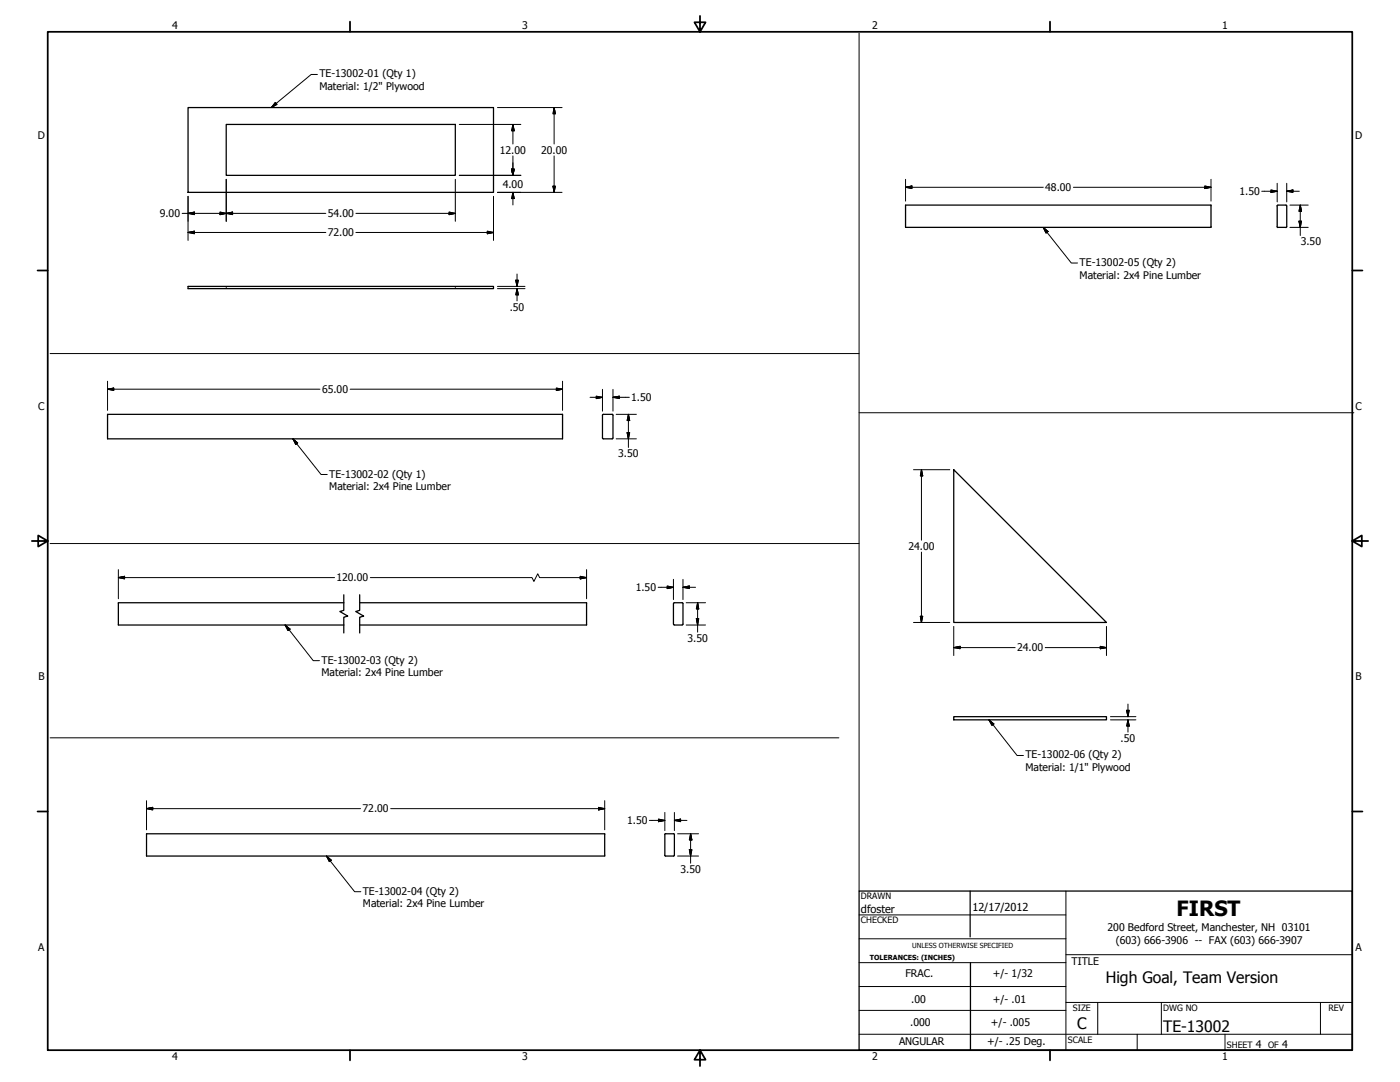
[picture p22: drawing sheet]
<svg xmlns="http://www.w3.org/2000/svg" width="559mm" height="432mm" viewBox="0 0 559 432" stroke-linecap="round" stroke-linejoin="round" font-family="sans-serif">
<defs><g id="words">
<text font-size="8.4" x="469.6" y="365.4">FIRST</text>
<g font-size="6.3">
<text x="441.3" y="392.4">High Goal, Team Version</text>
<text x="429.9" y="410.6">C</text>
<text x="464.3" y="411.9">TE-13002</text>
</g>
<g font-size="4.4">
<text x="343.7" y="364.3">dfoster</text>
<text x="388.1" y="363.7">12/17/2012</text>
</g>
<g font-size="4.2">
<text x="68.7" y="11.7">4</text>
<text x="208.4" y="11.7">3</text>
<text x="348.1" y="11.7">2</text>
<text x="487.8" y="11.7">1</text>
<text x="127.5" y="30.9">TE-13002-01 (Qty 1)</text>
<text x="127.5" y="35.9">Material: 1/2&quot; Plywood</text>
<text x="15.1" y="55.5">D</text>
<text x="540.9" y="55.5">D</text>
<text x="199.5" y="61.3">12.00</text>
<text x="216" y="61.3">20.00</text>
<text x="200.7" y="74.9">4.00</text>
<text x="417.2" y="76.3">48.00</text>
<text x="494.7" y="77.9">1.50</text>
<text x="63.8" y="86.7">9.00</text>
<text x="130.8" y="86.7">54.00</text>
<text x="130.8" y="94.3">72.00</text>
<text x="519.2" y="97.9">3.50</text>
<text x="430.9" y="106.2">TE-13002-05 (Qty 2)</text>
<text x="430.9" y="111.2">Material: 2x4 Pine Lumber</text>
<text x="203.5" y="124">.50</text>
<text x="128.5" y="156.8">65.00</text>
<text x="252" y="160.1">1.50</text>
<text x="15.2" y="163.4">C</text>
<text x="541" y="163.4">C</text>
<text x="246.8" y="182.4">3.50</text>
<text x="131.4" y="190.6">TE-13002-02 (Qty 1)</text>
<text x="131.4" y="195.6">Material: 2x4 Pine Lumber</text>
<text x="362.6" y="219.5">24.00</text>
<text x="134.3" y="232">120.00</text>
<text x="253.7" y="235.9">1.50</text>
<text x="274.4" y="256.2">3.50</text>
<text x="406" y="260">24.00</text>
<text x="128.3" y="264.8">TE-13002-03 (Qty 2)</text>
<text x="128.3" y="269.8">Material: 2x4 Pine Lumber</text>
<text x="15.3" y="271.4">B</text>
<text x="541.1" y="271.4">B</text>
<text x="447.3" y="296">.50</text>
<text x="409.3" y="302.6">TE-13002-06 (Qty 2)</text>
<text x="409.3" y="307.7">Material: 1/1&quot; Plywood</text>
<text x="144.7" y="324.2">72.00</text>
<text x="250.3" y="328.9">1.50</text>
<text x="271.6" y="348.4">3.50</text>
<text x="144.8" y="357">TE-13002-04 (Qty 2)</text>
<text x="144.8" y="362">Material: 2x4 Pine Lumber</text>
<text x="442.1" y="371.5">200 Bedford Street, Manchester, NH 03101</text>
<text x="445.3" y="376.6">(603) 666-3906 -- FAX (603) 666-3907</text>
<text x="15.2" y="379.3">A</text>
<text x="541" y="379.3">A</text>
<text x="396.3" y="389.9">+/- 1/32</text>
<text x="427.7" y="385">TITLE</text>
<text x="361.4" y="390.1">FRAC.</text>
<text x="363.7" y="400.2">.00</text>
<text x="396.2" y="400.3">+/- .01</text>
<text x="363.3" y="409.4">.000</text>
<text x="395.5" y="409.6">+/- .005</text>
<text x="358.8" y="417.2">ANGULAR</text>
<text x="394.1" y="416.9">+/- .25 Deg.</text>
<text x="501.3" y="418.3">4</text>
<text x="511.8" y="418.3">4</text>
<text x="68.7" y="423.2">4</text>
<text x="208.4" y="423.2">3</text>
<text x="348.1" y="423.2">2</text>
<text x="487.8" y="423.2">1</text>
</g>
<g font-size="3.5">
<text x="343.7" y="358.9">DRAWN</text>
<text x="343.7" y="368.5">CHECKED</text>
<text x="428.2" y="403.4">SIZE</text>
<text x="464.3" y="403.4">DWG NO</text>
<text x="530.3" y="403.4">REV</text>
<text x="426.2" y="416.1">SCALE</text>
<text x="489.7" y="418.3">SHEET</text>
<text x="506.2" y="418.3">OF</text>
</g>
<g font-size="2.8">
<text x="347.2" y="383">TOLERANCES: (INCHES)</text>
<text x="364.1" y="378.3">UNLESS OTHERWISE SPECIFIED</text>
</g>
</g></defs>
<!-- layer: Visible Narrow (ANSI) -->
<g fill="none" stroke="#000" stroke-width=".51">
<path d="M75.1 42.9h121.9v33.9h-121.9zM90.3 49.7h91.4v20.3h-91.4zM361.4 81.9h122v8.8h-122zM509.7 90.5l.4 .3M509.8 82.2v8.2M510.1 90.7h3.2M513.2 81.9l.4 .3M513.3 81.9h-3.2l-.4 .3M513.6 82.2v8.2M513.6 90.5l-.4 .3M75.1 114.3h121.9v.9h-121.9zM42.9 165.4h181.6v9.7h-181.6z"/>
<path d="M240.5 165.7v9.1M240.5 174.8l.3 .3M240.8 165.4l-.3 .3M240.9 175.1h3.4M240.9 165.4h3.4M244.3 165.4l.4 .3M244.7 165.7v9.1M244.7 174.8l-.4 .3M380.7 187.5l60.9 60.9h-60.9zM137.2 240.5h-90v8.9h90M143.6 240.5h90.5v8.9h-90.5M268.8 240.9l.1 8.2 .2 .3"/>
<path d="M268.9 240.8l.2-.3h3.2l.3 .3M269.1 249.4h3.2M272.6 240.9v8.2l-.3 .3M380.7 286h60.9v1.3h-60.9zM58.5 332.7h182.9v8.9h-182.9zM265.4 333.1l-.1 8.2 .4 .3M265.7 332.7l-.4 .3M265.7 332.7h3.2M268.8 332.7l.4 .3M269.2 333.1l-.1 8.4-3.4 .1"/>
</g>
<!-- layer: Border (ANSI) -->
<path d="M90.3 114.3v.3M90.3 114.9v.3M181.7 114.3v.3M181.7 114.9v.3" fill="none" stroke="#000" stroke-width=".4"/>
<!-- layer: Title (ANSI) -->
<path d="M137.2 237.4v6.2l-1.6 .4 3.2 1.9-1.6 .4v6.3M143.6 237.4v6.2l-1.6 .4 3.2 1.9-1.6 .4v6.3" fill="none" stroke="#000" stroke-width=".51"/>
<!-- layer: Symbol (ANSI) -->
<g fill="none" stroke="#000" stroke-width=".7">
<path d="M19 12.7h520.8v406.4h-520.8zM139.7 8.6v4.1M279.4 6.3v6.4l-2.2-3.8h4.4l-2.2 3.8M419.1 8.6v4.1M15 107.9h4M539.8 107.9h4M12.7 215.9h6.3l-3.8-2.2v4.4l3.8-2.2M539.8 215.9l3.8 2.2v-4.4l-3.8 2.2h6.3M15 323.8h4M539.8 323.8h4M139.7 419.1v4.1M279.4 419.1l2.2 3.8h-4.4l2.2-3.8v6.3"/>
<path d="M419.1 419.1v4.1"/>
</g>
<!-- layer: Visible (ANSI) -->
<path d="M342.9 355.6h196.9v63.5h-196.9zM387.2 355.6v18.3M387.3 384.2v34.9" fill="none" stroke="#000" stroke-width=".51"/>
<g fill="none" stroke="#000" stroke-width=".4">
<path d="M425.4 355.6v63.5M342.9 365.1h82.5M342.9 374.6h82.5M342.9 384.2h82.5M342.9 393.7h82.5M425.4 381h114.4M342.9 412.7h196.9M342.9 403.2h82.5M425.4 400h114.4M438.1 400v12.7M453.9 412.7v6.4M463.5 400v12.7"/>
<path d="M488.9 412.7v6.4M527 400v12.7"/>
</g>
<!-- layer: Detail Boundary (ANSI) -->
<path d="M342.9 13.2v342.4M20 141.1h322.9M342.9 164.7h197.5M20 216.9h322.9M20 294.4h314.8" fill="none" stroke="#000" stroke-width=".4"/>
<!-- layer: Dimension (ANSI) -->
<g fill="none" stroke="#000" stroke-width=".4">
<path d="M126.7 29.7h-2.5l-15.9 13.2M109.9 40.9l.7 .8-2.3 1.2zM183.3 49.7h24.6M198.6 42.9h25.7M204.7 49.7l.5 2.5h-1zM204.7 49.7v7.8M221.2 42.9l.5 2.5h-1zM221.2 42.9v14.6M75.1 78.4v17.5M90.3 71.6v16.7M181.7 71.6v16.7M183.3 70h24.6"/>
<path d="M197 78.4v17.5M198.6 76.8h25.7M204.2 67.5h1l-.5 2.5zM204.7 76.8l.5 2.4h-1zM204.7 62.2v7.8M204.7 76.8v5M220.7 74.3h1l-.5 2.5zM221.2 62.2v14.6M361.4 74.7l2.6-.5v1zM361.4 74.7h55M361.4 71.6v8.7M428.4 74.7h55"/>
<path d="M480.9 74.2l2.5 .5-2.5 .5zM483.4 71.6v8.7M503.6 76.3h6.2M507.3 75.8l2.5 .5-2.5 .5zM509.8 73.2v7.4M513.6 76.3l2.5-.5v1zM513.6 76.3h5M513.6 73.2v7.4M72.7 85.2h57.3M75.1 85.2l2.5-.6v1.1zM75.1 92.8l2.5-.5v1zM75.1 92.8h54.9"/>
<path d="M87.8 84.6l2.5 .6-2.5 .5zM90.3 85.2l2.5-.6v1.1zM142 85.2h39.7M142 92.8h55M179.3 84.6l2.4 .6-2.4 .5zM194.5 92.3l2.5 .5-2.5 .5zM416.4 90.7l1.9 1.7-.8 .6zM416.4 90.7l11.2 14.3h2.5M514.9 81.9h7.3M514.9 90.7h7.3M518.5 88.3h1l-.5 2.4zM519 81.9l.5 2.4h-1z"/>
<path d="M519 81.9v12.1M198.6 115.2h10.9M198.6 114.3h10.9M205.9 111.8h1l-.5 2.5zM206.4 115.2l.5 2.5h-1zM206.4 109.3v5M206.4 115.2v4.9M42.9 155.3l2.5-.4v.9zM42.9 155.3h84.8M42.9 152.1v11.7M139.8 155.3h84.7M222.1 154.9l2.4 .4-2.4 .5z"/>
<path d="M224.5 152.1v11.7M235.5 158.6h5M238 158.1l2.5 .5-2.5 .5zM240.5 155.4v8.7M244.7 158.6l2.5-.5v1zM244.7 158.6h6.5M244.7 155.4v8.7M116.9 175.1l1.9 1.7-.8 .6zM116.9 175.1l11.2 14.3h2.5M245.9 175.1h8.1M245.9 165.4h8.1M250.3 172.7h1l-.5 2.4z"/>
<path d="M250.8 165.4l.5 2.4h-1zM250.8 165.4v13.2M364.6 187.5h14.5M367.8 187.5l.5 2.4h-1zM367.8 187.5v28.1M47.2 230.5l2.5-.5v1zM47.2 230.5h86.3M47.2 227.3v11.7M147.8 230.5h64.5l.8 1.5 1.5-3 .8 1.5h18.7M231.6 230l2.5 .5-2.5 .5zM234.1 227.3v11.7M262.7 234.4h6.1"/>
<path d="M266.3 233.9l2.5 .5-2.5 .5zM268.8 231.2v8.1M272.6 234.4l2.5-.5v1zM272.6 234.4h5M272.6 231.2v8.1M367.8 220.3v28.1M113.8 249.4l2 1.7-.9 .6zM113.8 249.4l11.2 14.3h2.5M273.9 249.4h7.7M273.9 240.5h7.7M277.9 246.9h1l-.5 2.5zM278.4 240.5l.5 2.5h-1z"/>
<path d="M278.4 240.5v11.8M364.6 248.4h14.5M367.3 245.9h1l-.5 2.5zM380.7 258.4l2.5-.5v1zM380.7 258.4h24.5M380.7 250v11.6M417.2 258.4h24.4M439.2 257.9l2.4 .5-2.4 .5zM441.6 250v11.6M394.7 287.3l2 1.6-.8 .6zM394.7 287.3l11.3 14.2h2.5M443.2 286h10.2"/>
<path d="M443.2 287.3h10.2M449.7 283.5h1l-.5 2.5zM450.2 287.3l.5 2.5h-1zM450.2 281v5M450.2 287.3v4.9M58.5 319.5v11.7M241.4 319.5v11.7M58.5 322.7l2.5-.5v1zM58.5 322.7h85.4M156 322.7h85.4M238.9 322.2l2.5 .5-2.5 .5zM259.2 327.4h6.2"/>
<path d="M262.8 326.9l2.6 .5-2.6 .5zM265.4 324.2v7.3M269.2 327.4l2.5-.5v1zM269.2 327.4h5M269.2 324.2v7.3M270.4 332.7h8.4M275.1 339.1h1.1l-.5 2.5zM275.7 332.7l.5 2.5h-1.1zM275.7 332.7v11.8M130.3 341.6l1.9 1.7-.8 .6zM130.3 341.6l11.2 14.3h2.5M270.4 341.6h8.4"/>
</g>
<g fill="#000" stroke="#000" stroke-width=".4">
<path d="M109.9 40.9l-1.6 2zM109.9 40.9l.7 .8-2.3 1.2zM204.7 49.7l.5 2.5zM204.7 49.7l.5 2.5h-1zM221.2 42.9l.5 2.5zM221.2 42.9l.5 2.5h-1zM204.2 67.5l.5 2.5zM204.2 67.5h1l-.5 2.5zM204.7 76.8l.5 2.4zM204.7 76.8l.5 2.4h-1zM220.7 74.3l.5 2.5zM220.7 74.3h1l-.5 2.5z"/>
<path d="M361.4 74.7l2.6-.5zM361.4 74.7l2.6-.5v1zM480.9 75.2l2.5-.5zM480.9 74.2l2.5 .5-2.5 .5zM507.3 76.8l2.5-.5zM507.3 75.8l2.5 .5-2.5 .5zM513.6 76.3l2.5-.5zM513.6 76.3l2.5-.5v1zM75.1 85.2l2.5-.6zM75.1 85.2l2.5-.6v1.1zM75.1 92.8l2.5-.5zM75.1 92.8l2.5-.5v1z"/>
<path d="M87.8 85.7l2.5-.5zM87.8 84.6l2.5 .6-2.5 .5zM90.3 85.2l2.5-.6zM90.3 85.2l2.5-.6v1.1zM179.3 85.7l2.4-.5zM179.3 84.6l2.4 .6-2.4 .5zM194.5 93.3l2.5-.5zM194.5 92.3l2.5 .5-2.5 .5zM416.4 90.7l1.9 1.7zM416.4 90.7l1.9 1.7-.8 .6zM518.5 88.3l.5 2.4zM518.5 88.3h1l-.5 2.4z"/>
<path d="M519 81.9l.5 2.4zM519 81.9l.5 2.4h-1zM205.9 111.8l.5 2.5zM205.9 111.8h1l-.5 2.5zM206.4 115.2l.5 2.5zM206.4 115.2l.5 2.5h-1zM42.9 155.3l2.5-.4zM42.9 155.3l2.5-.4v.9zM222.1 155.8l2.4-.5zM222.1 154.9l2.4 .4-2.4 .5zM238 159.1l2.5-.5zM238 158.1l2.5 .5-2.5 .5z"/>
<path d="M244.7 158.6l2.5-.5zM244.7 158.6l2.5-.5v1zM116.9 175.1l1.9 1.7zM116.9 175.1l1.9 1.7-.8 .6zM250.3 172.7l.5 2.4zM250.3 172.7h1l-.5 2.4zM250.8 165.4l.5 2.4zM250.8 165.4l.5 2.4h-1zM367.8 187.5l.5 2.4zM367.8 187.5l.5 2.4h-1zM47.2 230.5l2.5-.5zM47.2 230.5l2.5-.5v1z"/>
<path d="M231.6 231l2.5-.5zM231.6 230l2.5 .5-2.5 .5zM266.3 234.9l2.5-.5zM266.3 233.9l2.5 .5-2.5 .5zM272.6 234.4l2.5-.5zM272.6 234.4l2.5-.5v1zM113.8 249.4l2 1.7zM113.8 249.4l2 1.7-.9 .6zM277.9 246.9l.5 2.5zM277.9 246.9h1l-.5 2.5zM278.4 240.5l.5 2.5zM278.4 240.5l.5 2.5h-1z"/>
<path d="M367.3 245.9l.5 2.5zM367.3 245.9h1l-.5 2.5zM380.7 258.4l2.5-.5zM380.7 258.4l2.5-.5v1zM439.2 258.9l2.4-.5zM439.2 257.9l2.4 .5-2.4 .5zM394.7 287.3l2 1.6zM394.7 287.3l2 1.6-.8 .6zM449.7 283.5l.5 2.5zM449.7 283.5h1l-.5 2.5zM450.2 287.3l.5 2.5zM450.2 287.3l.5 2.5h-1z"/>
<path d="M58.5 322.7l2.5-.5zM58.5 322.7l2.5-.5v1zM238.9 323.2l2.5-.5zM238.9 322.2l2.5 .5-2.5 .5zM262.8 327.9l2.6-.5zM262.8 326.9l2.6 .5-2.6 .5zM269.2 327.4l2.5-.5zM269.2 327.4l2.5-.5v1zM275.1 339.1l.6 2.5zM275.1 339.1h1.1l-.5 2.5zM275.7 332.7l.5 2.5zM275.7 332.7l.5 2.5h-1.1z"/>
<path d="M130.3 341.6l1.9 1.7zM130.3 341.6l1.9 1.7-.8 .6z"/>
</g>
<use href="#words"/>
</svg>
